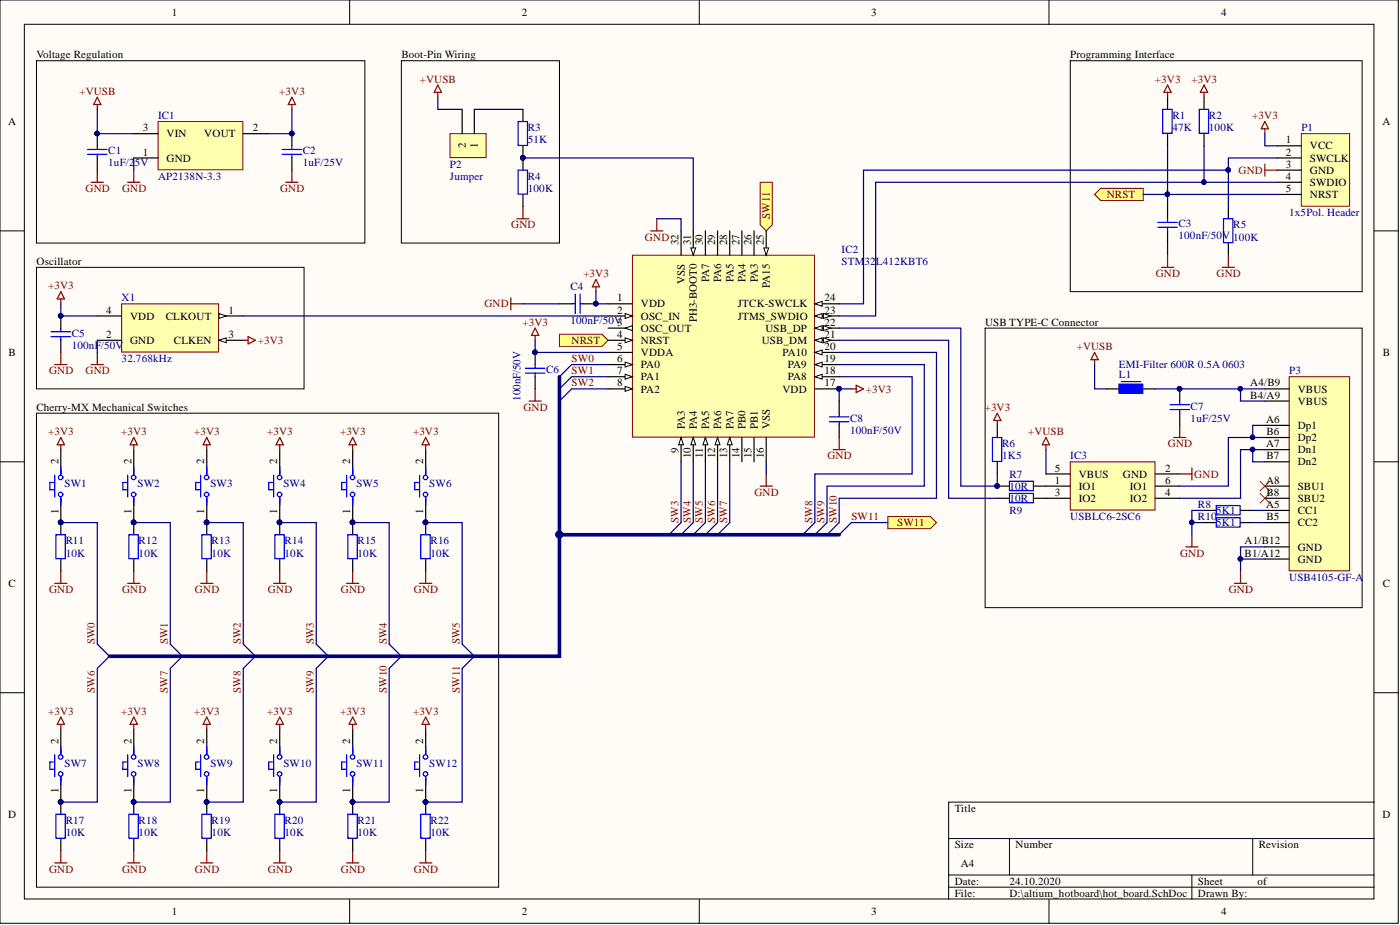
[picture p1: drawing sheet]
<svg xmlns="http://www.w3.org/2000/svg" width="292mm" height="193mm" viewBox="0 0 292 193" stroke-linecap="round" stroke-linejoin="round" font-family="sans-serif">
<defs><g id="words">
<g font-size="2.3">
<text x="35.9" y="3.3">1</text>
<text x="108.9" y="3.3">2</text>
<text x="181.8" y="3.3">3</text>
<text x="254.8" y="3.3">4</text>
<text x="7.6" y="12.2">Voltage Regulation</text>
<text x="83.7" y="12.2">Boot-Pin Wiring</text>
<text x="223.3" y="12.2">Programming Interface</text>
<text x="1.7" y="26.1">A</text>
<text x="29.8" y="27.4">3</text>
<text x="34.8" y="28.6">VIN</text>
<text x="42.6" y="28.6">VOUT</text>
<text x="52.8" y="27.4">2</text>
<text x="268.3" y="29.9">1</text>
<text x="288.4" y="26.1">A</text>
<text x="29.8" y="32.4">1</text>
<text x="34.8" y="33.7">GND</text>
<text x="97.2" y="30.8" transform="rotate(-90 97.2 30.8)">2</text>
<text x="99.7" y="30.8" transform="rotate(-90 99.7 30.8)">1</text>
<text x="268.3" y="32.4">2</text>
<text x="268.3" y="35">3</text>
<text x="273.3" y="31.2">VCC</text>
<text x="273.3" y="33.7">SWCLK</text>
<text x="268.3" y="37.5">4</text>
<text x="268.3" y="40.1">5</text>
<text x="273.3" y="36.3">GND</text>
<text x="273.3" y="38.8">SWDIO</text>
<text x="273.3" y="41.3">NRST</text>
<text x="141.6" y="51.2" transform="rotate(-90 141.6 51.2)">32</text>
<text x="144.1" y="51.2" transform="rotate(-90 144.1 51.2)">31</text>
<text x="146.7" y="51.2" transform="rotate(-90 146.7 51.2)">30</text>
<text x="149.2" y="51.2" transform="rotate(-90 149.2 51.2)">29</text>
<text x="151.7" y="51.2" transform="rotate(-90 151.7 51.2)">28</text>
<text x="154.3" y="51.2" transform="rotate(-90 154.3 51.2)">27</text>
<text x="156.8" y="51.2" transform="rotate(-90 156.8 51.2)">26</text>
<text x="159.4" y="51.2" transform="rotate(-90 159.4 51.2)">25</text>
<text x="7.6" y="55.3">Oscillator</text>
<text x="142.9" y="59.2" transform="rotate(-90 142.9 59.2)">VSS</text>
<text x="147.9" y="58.9" transform="rotate(-90 147.9 58.9)">PA7</text>
<text x="150.5" y="58.9" transform="rotate(-90 150.5 58.9)">PA6</text>
<text x="153" y="58.9" transform="rotate(-90 153 58.9)">PA5</text>
<text x="155.6" y="58.9" transform="rotate(-90 155.6 58.9)">PA4</text>
<text x="158.1" y="58.9" transform="rotate(-90 158.1 58.9)">PA3</text>
<text x="22.2" y="65.4">4</text>
<text x="47.7" y="65.4">1</text>
<text x="128.7" y="62.9">1</text>
<text x="128.7" y="65.4">2</text>
<text x="133.7" y="64.1">VDD</text>
<text x="153.9" y="64.1">JTCK-SWCLK</text>
<text x="160.6" y="60" transform="rotate(-90 160.6 60)">PA15</text>
<text x="172" y="65.4">23</text>
<text x="172" y="62.9">24</text>
<text x="22.2" y="70.5">2</text>
<text x="27.2" y="66.7">VDD</text>
<text x="27.2" y="71.7">GND</text>
<text x="34.6" y="66.7">CLKOUT</text>
<text x="36.3" y="71.7">CLKEN</text>
<text x="47.7" y="70.5">3</text>
<text x="128.7" y="67.9">3</text>
<text x="128.7" y="70.5">4</text>
<text x="133.7" y="66.7">OSC_IN</text>
<text x="133.7" y="69.2">OSC_OUT</text>
<text x="133.7" y="71.7">NRST</text>
<text x="145.4" y="67.2" transform="rotate(-90 145.4 67.2)">PH3-BOOT0</text>
<text x="153.9" y="66.7">JTMS_SWDIO</text>
<text x="158.9" y="71.7">USB_DM</text>
<text x="159.7" y="69.2">USB_DP</text>
<text x="172" y="70.5">21</text>
<text x="172" y="67.9">22</text>
<text x="205.5" y="67.9">USB TYPE-C Connector</text>
<text x="1.8" y="74.3">B</text>
<text x="128.7" y="73">5</text>
<text x="128.7" y="75.6">6</text>
<text x="133.7" y="74.3">VDDA</text>
<text x="133.7" y="76.8">PA0</text>
<text x="163.2" y="74.3">PA10</text>
<text x="164.3" y="76.8">PA9</text>
<text x="172" y="75.6">19</text>
<text x="172" y="73">20</text>
<text x="288.5" y="74.3">B</text>
<text x="128.7" y="78.1">7</text>
<text x="128.7" y="80.6">8</text>
<text x="133.7" y="79.4">PA1</text>
<text x="133.7" y="81.9">PA2</text>
<text x="163.2" y="81.9">VDD</text>
<text x="164.3" y="79.4">PA8</text>
<text x="172" y="80.6">17</text>
<text x="172" y="78.1">18</text>
<text x="260.9" y="80.6">A4/B9</text>
<text x="260.9" y="83.2">B4/A9</text>
<text x="270.8" y="81.9">VBUS</text>
<text x="7.6" y="85.7">Cherry-MX Mechanical Switches</text>
<text x="142.9" y="89.5" transform="rotate(-90 142.9 89.5)">PA3</text>
<text x="145.4" y="89.5" transform="rotate(-90 145.4 89.5)">PA4</text>
<text x="147.9" y="89.5" transform="rotate(-90 147.9 89.5)">PA5</text>
<text x="150.5" y="89.5" transform="rotate(-90 150.5 89.5)">PA6</text>
<text x="153" y="89.5" transform="rotate(-90 153 89.5)">PA7</text>
<text x="155.6" y="89.5" transform="rotate(-90 155.6 89.5)">PB0</text>
<text x="158.1" y="89.5" transform="rotate(-90 158.1 89.5)">PB1</text>
<text x="160.6" y="89.5" transform="rotate(-90 160.6 89.5)">VSS</text>
<text x="264.2" y="88.2">A6</text>
<text x="270.8" y="89.5">Dp1</text>
<text x="270.8" y="84.4">VBUS</text>
<text x="141.6" y="94.5" transform="rotate(-90 141.6 94.5)">9</text>
<text x="144.1" y="95.6" transform="rotate(-90 144.1 95.6)">10</text>
<text x="146.7" y="95.5" transform="rotate(-90 146.7 95.5)">11</text>
<text x="149.2" y="95.6" transform="rotate(-90 149.2 95.6)">12</text>
<text x="151.7" y="95.6" transform="rotate(-90 151.7 95.6)">13</text>
<text x="154.3" y="95.6" transform="rotate(-90 154.3 95.6)">14</text>
<text x="156.8" y="95.6" transform="rotate(-90 156.8 95.6)">15</text>
<text x="159.4" y="95.6" transform="rotate(-90 159.4 95.6)">16</text>
<text x="264.2" y="93.3">A7</text>
<text x="264.2" y="95.8">B7</text>
<text x="264.2" y="90.8">B6</text>
<text x="270.8" y="94.6">Dn1</text>
<text x="270.8" y="92">Dp2</text>
<text x="12.2" y="96.8" transform="rotate(-90 12.2 96.8)">2</text>
<text x="27.4" y="96.8" transform="rotate(-90 27.4 96.8)">2</text>
<text x="42.6" y="96.8" transform="rotate(-90 42.6 96.8)">2</text>
<text x="57.9" y="96.8" transform="rotate(-90 57.9 96.8)">2</text>
<text x="73.1" y="96.8" transform="rotate(-90 73.1 96.8)">2</text>
<text x="88.3" y="96.8" transform="rotate(-90 88.3 96.8)">2</text>
<text x="220.1" y="98.4">5</text>
<text x="220.1" y="100.9">1</text>
<text x="225.1" y="99.6">VBUS</text>
<text x="234.3" y="99.6">GND</text>
<text x="243.1" y="98.4">2</text>
<text x="243.1" y="100.9">6</text>
<text x="264.2" y="100.9">A8</text>
<text x="270.8" y="97.1">Dn2</text>
<text x="12.2" y="107.2" transform="rotate(-90 12.2 107.2)">1</text>
<text x="27.4" y="107.2" transform="rotate(-90 27.4 107.2)">1</text>
<text x="42.6" y="107.2" transform="rotate(-90 42.6 107.2)">1</text>
<text x="57.9" y="107.2" transform="rotate(-90 57.9 107.2)">1</text>
<text x="73.1" y="107.2" transform="rotate(-90 73.1 107.2)">1</text>
<text x="88.3" y="107.2" transform="rotate(-90 88.3 107.2)">1</text>
<text x="220.1" y="103.4">3</text>
<text x="225.1" y="102.2">IO1</text>
<text x="225.1" y="104.7">IO2</text>
<text x="235.7" y="102.2">IO1</text>
<text x="235.7" y="104.7">IO2</text>
<text x="243.1" y="103.4">4</text>
<text x="264.2" y="106">A5</text>
<text x="264.2" y="103.4">B8</text>
<text x="270.8" y="104.7">SBU2</text>
<text x="270.8" y="107.2">CC1</text>
<text x="270.8" y="102.2">SBU1</text>
<text x="259.7" y="113.6">A1/B12</text>
<text x="264.2" y="108.5">B5</text>
<text x="270.8" y="109.8">CC2</text>
<text x="259.7" y="116.1">B1/A12</text>
<text x="270.8" y="114.9">GND</text>
<text x="270.8" y="117.4">GND</text>
<text x="1.8" y="122.5">C</text>
<text x="288.5" y="122.5">C</text>
<text x="12.2" y="155.2" transform="rotate(-90 12.2 155.2)">2</text>
<text x="27.4" y="155.2" transform="rotate(-90 27.4 155.2)">2</text>
<text x="42.6" y="155.2" transform="rotate(-90 42.6 155.2)">2</text>
<text x="57.9" y="155.2" transform="rotate(-90 57.9 155.2)">2</text>
<text x="73.1" y="155.2" transform="rotate(-90 73.1 155.2)">2</text>
<text x="88.3" y="155.2" transform="rotate(-90 88.3 155.2)">2</text>
<text x="12.2" y="165.5" transform="rotate(-90 12.2 165.5)">1</text>
<text x="27.4" y="165.5" transform="rotate(-90 27.4 165.5)">1</text>
<text x="42.6" y="165.5" transform="rotate(-90 42.6 165.5)">1</text>
<text x="57.9" y="165.5" transform="rotate(-90 57.9 165.5)">1</text>
<text x="73.1" y="165.5" transform="rotate(-90 73.1 165.5)">1</text>
<text x="88.3" y="165.5" transform="rotate(-90 88.3 165.5)">1</text>
<text x="1.7" y="170.6">D</text>
<text x="199.2" y="169.4">Title</text>
<text x="288.4" y="170.6">D</text>
<text x="199.2" y="177">Size</text>
<text x="211.9" y="177">Number</text>
<text x="262.6" y="177">Revision</text>
<text x="199.2" y="184.6">Date:</text>
<text x="200.5" y="180.8">A4</text>
<text x="210.6" y="184.6">24.10.2020</text>
<text x="249.9" y="184.6">Sheet</text>
<text x="262.3" y="184.6">of</text>
<text x="35.9" y="190.9">1</text>
<text x="108.9" y="190.9">2</text>
<text x="181.8" y="190.9">3</text>
<text x="199.2" y="187.1">File:</text>
<text x="210.6" y="187.1">D:\altium_hotboard\hot_board.SchDoc</text>
<text x="249.9" y="187.1">Drawn By:</text>
<text x="254.8" y="190.9">4</text>
</g>
<g font-size="2.3" fill="#800000">
<text x="87.6" y="17.2">+VUSB</text>
<text x="241" y="17.2">+3V3</text>
<text x="248.6" y="17.2">+3V3</text>
<text x="16.6" y="19.8">+VUSB</text>
<text x="58.3" y="19.8">+3V3</text>
<text x="261.3" y="24.8">+3V3</text>
<text x="17.8" y="40.1">GND</text>
<text x="25.5" y="40.1">GND</text>
<text x="58.4" y="40.1">GND</text>
<text x="230.9" y="41.3">NRST</text>
<text x="258.4" y="36.3">GND</text>
<text x="106.7" y="47.7">GND</text>
<text x="160.6" y="45.6" transform="rotate(-90 160.6 45.6)">SW11</text>
<text x="134.6" y="50.2">GND</text>
<text x="121.7" y="57.8">+3V3</text>
<text x="241.1" y="57.8">GND</text>
<text x="253.8" y="57.8">GND</text>
<text x="10.1" y="60.3">+3V3</text>
<text x="101.1" y="64.1">GND</text>
<text x="53.8" y="71.7">+3V3</text>
<text x="109" y="67.9">+3V3</text>
<text x="119.3" y="71.7">NRST</text>
<text x="119.3" y="75.6">SW0</text>
<text x="224.7" y="73">+VUSB</text>
<text x="10.2" y="78.1">GND</text>
<text x="17.8" y="78.1">GND</text>
<text x="119.3" y="78.1">SW1</text>
<text x="119.3" y="80.6">SW2</text>
<text x="180.7" y="81.9">+3V3</text>
<text x="109.2" y="85.7">GND</text>
<text x="205.5" y="85.7">+3V3</text>
<text x="10.1" y="90.8">+3V3</text>
<text x="25.3" y="90.8">+3V3</text>
<text x="40.5" y="90.8">+3V3</text>
<text x="55.7" y="90.8">+3V3</text>
<text x="71" y="90.8">+3V3</text>
<text x="86.2" y="90.8">+3V3</text>
<text x="172.6" y="95.8">GND</text>
<text x="214.5" y="90.8">+VUSB</text>
<text x="243.7" y="93.3">GND</text>
<text x="249.2" y="99.6">GND</text>
<text x="157.4" y="103.4">GND</text>
<text x="141.6" y="109" transform="rotate(-90 141.6 109)">SW3</text>
<text x="144.1" y="109" transform="rotate(-90 144.1 109)">SW4</text>
<text x="146.7" y="109" transform="rotate(-90 146.7 109)">SW5</text>
<text x="149.2" y="109" transform="rotate(-90 149.2 109)">SW6</text>
<text x="151.7" y="109" transform="rotate(-90 151.7 109)">SW7</text>
<text x="169.5" y="109" transform="rotate(-90 169.5 109)">SW8</text>
<text x="172" y="109" transform="rotate(-90 172 109)">SW9</text>
<text x="174.6" y="109" transform="rotate(-90 174.6 109)">SW10</text>
<text x="177.6" y="108.5">SW11</text>
<text x="187.2" y="109.8">SW11</text>
<text x="246.2" y="116.1">GND</text>
<text x="10.2" y="123.7">GND</text>
<text x="25.5" y="123.7">GND</text>
<text x="40.7" y="123.7">GND</text>
<text x="55.9" y="123.7">GND</text>
<text x="71.1" y="123.7">GND</text>
<text x="86.4" y="123.7">GND</text>
<text x="256.4" y="123.7">GND</text>
<text x="19.8" y="134.4" transform="rotate(-90 19.8 134.4)">SW0</text>
<text x="35" y="134.4" transform="rotate(-90 35 134.4)">SW1</text>
<text x="50.2" y="134.4" transform="rotate(-90 50.2 134.4)">SW2</text>
<text x="65.5" y="134.4" transform="rotate(-90 65.5 134.4)">SW3</text>
<text x="80.7" y="134.4" transform="rotate(-90 80.7 134.4)">SW4</text>
<text x="95.9" y="134.4" transform="rotate(-90 95.9 134.4)">SW5</text>
<text x="10.1" y="149.1">+3V3</text>
<text x="19.8" y="144.5" transform="rotate(-90 19.8 144.5)">SW6</text>
<text x="25.3" y="149.1">+3V3</text>
<text x="35" y="144.5" transform="rotate(-90 35 144.5)">SW7</text>
<text x="40.5" y="149.1">+3V3</text>
<text x="50.2" y="144.5" transform="rotate(-90 50.2 144.5)">SW8</text>
<text x="55.7" y="149.1">+3V3</text>
<text x="65.5" y="144.5" transform="rotate(-90 65.5 144.5)">SW9</text>
<text x="71" y="149.1">+3V3</text>
<text x="80.7" y="144.5" transform="rotate(-90 80.7 144.5)">SW10</text>
<text x="86.2" y="149.1">+3V3</text>
<text x="95.9" y="144.5" transform="rotate(-90 95.9 144.5)">SW11</text>
<text x="10.2" y="182">GND</text>
<text x="25.5" y="182">GND</text>
<text x="40.7" y="182">GND</text>
<text x="55.9" y="182">GND</text>
<text x="71.1" y="182">GND</text>
<text x="86.4" y="182">GND</text>
</g>
<g font-size="2.3" fill="#000080">
<text x="33" y="24.8">IC1</text>
<text x="110.1" y="27.4">R3</text>
<text x="110.1" y="29.9">51K</text>
<text x="244.6" y="24.8">R1</text>
<text x="244.6" y="27.4">47K</text>
<text x="252.2" y="24.8">R2</text>
<text x="252.2" y="27.4">100K</text>
<text x="271.5" y="27.4">P1</text>
<text x="22.6" y="32.2">C1</text>
<text x="22.6" y="34.7">1uF/2</text>
<text x="28.1" y="34.7">5V</text>
<text x="63.2" y="32.2">C2</text>
<text x="63.2" y="34.7">1uF/25V</text>
<text x="93.9" y="35">P2</text>
<text x="33" y="37.5">AP2138N-3.3</text>
<text x="93.9" y="37.5">Jumper</text>
<text x="110.1" y="37.5">R4</text>
<text x="110.1" y="40.1">100K</text>
<text x="245.9" y="47.4">C3</text>
<text x="257.3" y="47.7">R5</text>
<text x="269" y="45.1">1x5Pol. Header</text>
<text x="175.6" y="52.7">IC2</text>
<text x="245.9" y="49.9">100nF/50V</text>
<text x="257.3" y="50.2">100K</text>
<text x="175.6" y="55.3">STM32</text>
<text x="182.8" y="55.3">L412KBT6</text>
<text x="25.4" y="62.9">X1</text>
<text x="119" y="60.6">C4</text>
<text x="15" y="70.2">C5</text>
<text x="119" y="67.7">100nF/50V</text>
<text x="15" y="72.8">100nF/50V</text>
<text x="25.4" y="75.6">32.768kHz</text>
<text x="113.9" y="77.8">C6</text>
<text x="233.5" y="76.8">EMI-Filter 600R 0.5A 0603</text>
<text x="108.6" y="83.7" transform="rotate(-90 108.6 83.7)">100nF/50V</text>
<text x="233.5" y="78.8">L1</text>
<text x="269" y="78.1">P3</text>
<text x="177.4" y="88">C8</text>
<text x="248.4" y="85.4">C7</text>
<text x="248.4" y="88">1uF/25V</text>
<text x="177.4" y="90.5">100nF/50V</text>
<text x="209.1" y="93.3">R6</text>
<text x="209.1" y="95.8">1K5</text>
<text x="223.3" y="95.8">IC3</text>
<text x="13.4" y="101.7">SW1</text>
<text x="28.7" y="101.7">SW2</text>
<text x="43.9" y="101.7">SW3</text>
<text x="59.1" y="101.7">SW4</text>
<text x="74.3" y="101.7">SW5</text>
<text x="89.6" y="101.7">SW6</text>
<text x="210.6" y="99.6">R7</text>
<text x="210.6" y="102.2">10R</text>
<text x="210.6" y="107.2">R9</text>
<text x="210.6" y="104.7">10R</text>
<text x="249.9" y="106">R8</text>
<text x="253.8" y="107.2">5K1</text>
<text x="13.7" y="113.6">R11</text>
<text x="28.9" y="113.6">R12</text>
<text x="44.2" y="113.6">R13</text>
<text x="59.4" y="113.6">R14</text>
<text x="74.6" y="113.6">R15</text>
<text x="89.8" y="113.6">R16</text>
<text x="223.3" y="108.5">USBLC6-2SC6</text>
<text x="249.9" y="108.5">R10</text>
<text x="253.8" y="109.8">5K1</text>
<text x="13.7" y="116.1">10K</text>
<text x="28.9" y="116.1">10K</text>
<text x="44.2" y="116.1">10K</text>
<text x="59.4" y="116.1">10K</text>
<text x="74.6" y="116.1">10K</text>
<text x="89.8" y="116.1">10K</text>
<text x="269" y="121.2">USB4105-GF-A</text>
<text x="13.4" y="160">SW7</text>
<text x="28.7" y="160">SW8</text>
<text x="43.9" y="160">SW9</text>
<text x="59.1" y="160">SW10</text>
<text x="74.3" y="160">SW11</text>
<text x="89.6" y="160">SW12</text>
<text x="13.7" y="171.9">R17</text>
<text x="28.9" y="171.9">R18</text>
<text x="44.2" y="171.9">R19</text>
<text x="59.4" y="171.9">R20</text>
<text x="74.6" y="171.9">R21</text>
<text x="89.8" y="171.9">R22</text>
<text x="13.7" y="174.4">10K</text>
<text x="28.9" y="174.4">10K</text>
<text x="44.2" y="174.4">10K</text>
<text x="59.4" y="174.4">10K</text>
<text x="74.6" y="174.4">10K</text>
<text x="89.8" y="174.4">10K</text>
</g>
</g></defs>
<g fill="#fffcf8" stroke="#000" stroke-width=".21">
<path d="M0 0h291.7v192.6h-291.7z"/>
<path d="M5.1 5.1h281.6v182.4h-281.6z"/>
</g>
<g fill="none" stroke="#000" stroke-width=".21">
<path d="M73 0v5.1M145.9 0v5.1M218.9 0v5.1M0 48.2h5.1M286.7 48.2h5.1M0 96.3h5.1M286.7 96.3h5.1M0 144.5h5.1M286.7 144.5h5.1M197.9 174.9h88.8M210.6 174.9v7.6M261.4 174.9v7.6"/>
<path d="M286.7 167.3h-88.8v20.3M73 187.6v5.1M145.9 187.6v5.1M197.9 182.5h88.8M197.9 185.1h88.8M218.9 187.6v5.1M248.7 182.5v5.1"/>
</g>
<g fill="none" stroke="#000" stroke-width=".25">
<path d="M12.7 93.8v5.1M27.9 93.8v5.1M43.1 93.8v5.1M58.4 93.8v5.1M73.6 93.8v5.1M88.8 93.8v5.1M12.7 103.9v5.1M27.9 103.9v5.1M43.1 103.9v5.1M58.4 103.9v5.1M73.6 103.9v5.1M88.8 103.9v5.1"/>
<path d="M12.7 152.1v5.1M27.9 152.1v5.1M43.1 152.1v5.1M58.4 152.1v5.1M73.6 152.1v5.1M88.8 152.1v5.1M12.7 162.3v5M27.9 162.3v5M43.1 162.3v5M58.4 162.3v5M73.6 162.3v5M88.8 162.3v5"/>
</g>
<g fill="#000080" stroke="#000080" stroke-width=".21">
<circle cx="73.6" cy="109" r=".47"/>
<circle cx="88.8" cy="109" r=".47"/>
<circle cx="12.6" cy="167.3" r=".47"/>
<circle cx="27.9" cy="167.3" r=".47"/>
<circle cx="43.1" cy="167.3" r=".47"/>
<circle cx="58.3" cy="167.3" r=".47"/>
<circle cx="73.6" cy="167.3" r=".47"/>
<circle cx="88.8" cy="167.3" r=".47"/>
<circle cx="12.6" cy="109" r=".47"/>
<circle cx="27.9" cy="109" r=".47"/>
<circle cx="43.1" cy="109" r=".47"/>
<circle cx="58.3" cy="109" r=".47"/>
</g>
<g fill="none" stroke="#00f" stroke-width=".25">
<path d="M11.4 99.1v4.6M12.7 97.4v1.7M26.6 99.1v4.6M27.9 97.4v1.7M41.9 99.1v4.6M43.1 97.4v1.7M57.1 99.1v4.6M58.4 97.4v1.7M72.3 99.1v4.6M73.6 97.4v1.7M87.5 99.1v4.6M88.8 97.4v1.7"/>
<path d="M11.2 100.7h-.8v1.5h1M12.7 103.7v1.8M26.4 100.7h-.8v1.5h1M27.9 103.7v1.8M41.6 100.7h-.7v1.5h1M43.1 103.7v1.8M56.8 100.7h-.7v1.5h1M58.4 103.7v1.8M72.1 100.7h-.8v1.5h1M73.6 103.7v1.8M87.3 100.7h-.8v1.5h1M88.8 103.7v1.8"/>
<path d="M11.2 159h-.8v1.5h1M11.4 157.4v4.6M12.7 155.7v1.7M26.4 159h-.8v1.5h1M26.6 157.4v4.6M27.9 155.7v1.7M41.6 159h-.7v1.5h1M41.9 157.4v4.6M43.1 155.7v1.7M56.8 159h-.7v1.5h1M57.1 157.4v4.6M58.4 155.7v1.7"/>
<path d="M72.1 159h-.8v1.5h1M72.3 157.4v4.6M73.6 155.7v1.7M87.3 159h-.8v1.5h1M87.5 157.4v4.6M88.8 155.7v1.7M12.7 162v1.8M27.9 162v1.8M43.1 162v1.8M58.4 162v1.8M73.6 162v1.8M88.8 162v1.8"/>
<circle cx="12.6" cy="99.6" r=".47"/>
<circle cx="27.9" cy="99.6" r=".47"/>
<circle cx="43.1" cy="99.6" r=".47"/>
<circle cx="58.3" cy="99.6" r=".47"/>
<circle cx="73.6" cy="99.6" r=".47"/>
<circle cx="88.8" cy="99.6" r=".47"/>
<circle cx="12.6" cy="103.1" r=".47"/>
<circle cx="27.9" cy="103.1" r=".47"/>
<circle cx="43.1" cy="103.1" r=".47"/>
<circle cx="58.3" cy="103.1" r=".47"/>
<circle cx="73.6" cy="103.1" r=".47"/>
<circle cx="88.8" cy="103.1" r=".47"/>
<circle cx="12.6" cy="157.9" r=".47"/>
<circle cx="27.9" cy="157.9" r=".47"/>
<circle cx="43.1" cy="157.9" r=".47"/>
<circle cx="58.3" cy="157.9" r=".47"/>
<circle cx="73.6" cy="157.9" r=".47"/>
<circle cx="88.8" cy="157.9" r=".47"/>
<circle cx="12.6" cy="161.5" r=".47"/>
<circle cx="27.9" cy="161.5" r=".47"/>
<circle cx="43.1" cy="161.5" r=".47"/>
<circle cx="58.3" cy="161.5" r=".47"/>
<circle cx="73.6" cy="161.5" r=".47"/>
<circle cx="88.8" cy="161.5" r=".47"/>
</g>
<g fill="none" stroke="#800000" stroke-width=".25">
<path d="M12.7 91.3l.7 1.5h-1.5zM12.7 92.8v1M27.9 91.3l.8 1.5h-1.5zM27.9 92.8v1M43.1 91.3l.8 1.5h-1.5zM43.1 92.8v1M58.4 91.3l.7 1.5h-1.5zM58.4 92.8v1M73.6 92.8v1M73.6 91.3l.7 1.5h-1.5zM88.8 91.3l.8 1.5h-1.5zM88.8 92.8v1"/>
<path d="M12.7 119.2v2.5M27.9 119.2v2.5M43.1 119.2v2.5M58.4 119.2v2.5M73.6 119.2v2.5M88.8 119.2v2.5M11.4 121.7h2.6M26.6 121.7h2.6M41.9 121.7h2.5M57.1 121.7h2.5M72.3 121.7h2.6M87.5 121.7h2.6"/>
<path d="M12.7 151.1v1M12.7 149.6l.7 1.5h-1.5zM27.9 149.6l.8 1.5h-1.5zM27.9 151.1v1M43.1 149.6l.8 1.5h-1.5zM43.1 151.1v1M58.4 149.6l.7 1.5h-1.5zM58.4 151.1v1M73.6 151.1v1M73.6 149.6l.7 1.5h-1.5zM88.8 151.1v1M88.8 149.6l.8 1.5h-1.5z"/>
<path d="M12.7 177.5v2.5M27.9 177.5v2.5M43.1 177.5v2.5M58.4 177.5v2.5M73.6 177.5v2.5M88.8 177.5v2.5M11.4 180h2.6M26.6 180h2.6M41.9 180h2.5M57.1 180h2.5M72.3 180h2.6M87.5 180h2.6"/>
</g>
<path d="M20.3 134.4l2.5 2.5-2.5 2.5M35.5 134.4l2.6 2.5-2.6 2.5M50.8 134.4l2.5 2.5-2.5 2.5M66 134.4l2.5 2.5-2.5 2.5M81.2 134.4l2.5 2.5-2.5 2.5M96.4 134.4l2.6 2.5-2.6 2.5" fill="none" stroke="#000080" stroke-width=".25"/>
<path d="M132 53.2h37.9v38h-37.9z" fill="#ffffb0" stroke="#800000" stroke-width=".21"/>
<path d="M126.9 63.4h5.1M126.9 65.9h5.1" fill="none" stroke="#000" stroke-width=".25"/>
<path d="M130.4 65.4l1.6 .5-1.6 .5z" fill="#fffcf8"/>
<path d="M130.4 65.4l1.6 .5-1.6 .5z" fill="none" stroke="#000" stroke-width=".21"/>
<path d="M126.9 68.5h5.1" fill="none" stroke="#000" stroke-width=".25"/>
<path d="M130.4 68.5l1.6-.6v1.1z" fill="#fffcf8"/>
<path d="M130.4 68.5l1.6-.6v1.1z" fill="none" stroke="#000" stroke-width=".21"/>
<path d="M126.9 71h5.1" fill="none" stroke="#000" stroke-width=".25"/>
<path d="M130.4 70.5l1.6 .5-1.6 .5z" fill="#fffcf8"/>
<path d="M130.4 70.5l1.6 .5-1.6 .5z" fill="none" stroke="#000" stroke-width=".21"/>
<path d="M126.9 73.5h5.1M126.9 76.1h5.1" fill="none" stroke="#000" stroke-width=".25"/>
<path d="M130.4 75.6l1.6 .5-1.6 .5z" fill="#fffcf8"/>
<path d="M130.4 75.6l1.6 .5-1.6 .5z" fill="none" stroke="#000" stroke-width=".21"/>
<path d="M126.9 78.6h5.1" fill="none" stroke="#000" stroke-width=".25"/>
<path d="M130.4 78.1l1.6 .5-1.6 .5z" fill="#fffcf8"/>
<path d="M130.4 78.1l1.6 .5-1.6 .5z" fill="none" stroke="#000" stroke-width=".21"/>
<path d="M126.9 81.1h5.1" fill="none" stroke="#000" stroke-width=".25"/>
<path d="M130.4 80.6l1.6 .5-1.6 .5z" fill="#fffcf8"/>
<path d="M130.4 80.6l1.6 .5-1.6 .5z" fill="none" stroke="#000" stroke-width=".21"/>
<path d="M142.1 91.3v5" fill="none" stroke="#000" stroke-width=".25"/>
<path d="M142.1 91.3l.5 1.5h-1z" fill="#fffcf8"/>
<path d="M142.1 91.3l.5 1.5h-1z" fill="none" stroke="#000" stroke-width=".21"/>
<path d="M144.6 91.3v5" fill="none" stroke="#000" stroke-width=".25"/>
<path d="M144.6 91.3l.5 1.5h-1z" fill="#fffcf8"/>
<path d="M144.6 91.3l.5 1.5h-1z" fill="none" stroke="#000" stroke-width=".21"/>
<path d="M147.2 91.3v5" fill="none" stroke="#000" stroke-width=".25"/>
<path d="M147.2 91.3l.5 1.5h-1z" fill="#fffcf8"/>
<path d="M147.2 91.3l.5 1.5h-1z" fill="none" stroke="#000" stroke-width=".21"/>
<path d="M149.7 91.3v5" fill="none" stroke="#000" stroke-width=".25"/>
<path d="M149.7 91.3l.5 1.5h-1z" fill="#fffcf8"/>
<path d="M149.7 91.3l.5 1.5h-1z" fill="none" stroke="#000" stroke-width=".21"/>
<path d="M152.3 91.3v5" fill="none" stroke="#000" stroke-width=".25"/>
<path d="M152.3 91.3l.5 1.5h-1.1z" fill="#fffcf8"/>
<path d="M152.3 91.3l.5 1.5h-1.1z" fill="none" stroke="#000" stroke-width=".21"/>
<path d="M170 78.6h5.1M154.8 91.3v5M157.3 91.3v5M159.9 91.3v5M170 81.1h5.1" fill="none" stroke="#000" stroke-width=".25"/>
<circle cx="175.1" cy="81.1" r=".47" fill="#000080" stroke="#000080" stroke-width=".21"/>
<path d="M170 78.6l1.5-.5v1z" fill="#fffcf8"/>
<path d="M170 78.6l1.5-.5v1z" fill="none" stroke="#000" stroke-width=".21"/>
<path d="M170 76.1h5.1" fill="none" stroke="#000" stroke-width=".25"/>
<path d="M170 76.1l1.5-.5v1z" fill="#fffcf8"/>
<path d="M170 76.1l1.5-.5v1z" fill="none" stroke="#000" stroke-width=".21"/>
<path d="M170 73.5h5.1" fill="none" stroke="#000" stroke-width=".25"/>
<path d="M170 73.5l1.5-.5v1z" fill="#fffcf8"/>
<path d="M170 73.5l1.5-.5v1z" fill="none" stroke="#000" stroke-width=".21"/>
<path d="M170 71h5.1" fill="none" stroke="#000" stroke-width=".25"/>
<path d="M170 71l1.5-.5v1z" fill="#fffcf8"/>
<path d="M170 71l1.5-.5v1z" fill="none" stroke="#000" stroke-width=".21"/>
<path d="M171.8 70.5l1.5 .5-1.5 .5z" fill="#fffcf8"/>
<path d="M171.8 70.5l1.5 .5-1.5 .5z" fill="none" stroke="#000" stroke-width=".21"/>
<path d="M170 68.5h5.1" fill="none" stroke="#000" stroke-width=".25"/>
<path d="M170 68.5l1.5-.6v1.1z" fill="#fffcf8"/>
<path d="M170 68.5l1.5-.6v1.1z" fill="none" stroke="#000" stroke-width=".21"/>
<path d="M171.8 67.9l1.5 .6-1.5 .5z" fill="#fffcf8"/>
<path d="M171.8 67.9l1.5 .6-1.5 .5z" fill="none" stroke="#000" stroke-width=".21"/>
<path d="M170 65.9h5.1" fill="none" stroke="#000" stroke-width=".25"/>
<path d="M170 65.9l1.5-.5v1z" fill="#fffcf8"/>
<path d="M170 65.9l1.5-.5v1z" fill="none" stroke="#000" stroke-width=".21"/>
<path d="M171.8 65.4l1.5 .5-1.5 .5z" fill="#fffcf8"/>
<path d="M171.8 65.4l1.5 .5-1.5 .5z" fill="none" stroke="#000" stroke-width=".21"/>
<path d="M170 63.4h5.1" fill="none" stroke="#000" stroke-width=".25"/>
<path d="M170 63.4l1.5-.5v1z" fill="#fffcf8"/>
<path d="M170 63.4l1.5-.5v1z" fill="none" stroke="#000" stroke-width=".21"/>
<path d="M159.9 48.2v5" fill="none" stroke="#000" stroke-width=".25"/>
<path d="M159.4 51.7h1l-.5 1.5z" fill="#fffcf8"/>
<path d="M159.4 51.7h1l-.5 1.5z" fill="none" stroke="#000" stroke-width=".21"/>
<path d="M144.6 48.2v5M147.2 48.2v5M149.7 48.2v5M152.3 48.2v5M154.8 48.2v5M157.3 48.2v5" fill="none" stroke="#000" stroke-width=".25"/>
<path d="M144.1 51.7h1l-.5 1.5z" fill="#fffcf8"/>
<path d="M144.1 51.7h1l-.5 1.5z" fill="none" stroke="#000" stroke-width=".21"/>
<path d="M142.1 48.2v5M116.7 63.4h2.6M121.8 63.4h2.5M175.1 83.7v2.5M175.1 88.7v2.6" fill="none" stroke="#000" stroke-width=".25"/>
<g fill="#000080" stroke="#000080" stroke-width=".21">
<circle cx="175.1" cy="81.1" r=".47"/>
<circle cx="124.3" cy="63.3" r=".47"/>
</g>
<path d="M119.3 63.4h.7M120 61.4v4M121 61.4v4M121 63.4h.8M173.1 87h4M173.1 88h4M175.1 86.2v.8M175.1 88v.7" fill="none" stroke="#00f" stroke-width=".25"/>
<g fill="none" stroke="#800000" stroke-width=".25">
<path d="M107.8 45.6h2.6M109.1 43.1v2.5M124.3 58.3l.8 1.5h-1.5zM124.3 59.8v1M135.8 48.2h2.5M137 45.6v2.6M106.6 62.1v2.5M106.6 63.4h2.5M159.9 98.9v2.5M173.8 93.8h2.6M175.1 91.3v2.5M177.6 81.1h1"/>
<path d="M178.6 80.4l1.6 .7-1.6 .8zM158.6 101.4h2.5M258.8 119.2v2.5M257.6 121.7h2.5"/>
</g>
<path d="M93.9 27.9h7.5v5h-7.5z" fill="#ffffb0" stroke="#800000" stroke-width=".21"/>
<g fill="none" stroke="#000" stroke-width=".25">
<path d="M96.4 22.8v5.1M99 22.8v5.1M109.1 22.8v2.6M109.1 30.4v5.1M109.1 40.6v2.5M12.7 109v2.6M12.7 116.6v2.6M27.9 109v2.6M27.9 116.6v2.6M43.1 109v2.6M43.1 116.6v2.6M58.4 109v2.6"/>
<path d="M58.4 116.6v2.6M73.6 109v2.6M73.6 116.6v2.6M88.8 109v2.6M88.8 116.6v2.6M251.2 109h2.6M258.8 109h2.6M12.7 167.3v2.6M12.7 174.9v2.6M27.9 167.3v2.6M27.9 174.9v2.6M43.1 167.3v2.6"/>
<path d="M43.1 174.9v2.6M58.4 167.3v2.6M58.4 174.9v2.6M73.6 167.3v2.6M73.6 174.9v2.6M88.8 167.3v2.6M88.8 174.9v2.6"/>
</g>
<path d="M91.4 17.7l.7 1.6h-1.5zM91.4 19.3v1M228.4 73.5l.7 1.5h-1.5zM228.4 75v1.1M244.9 91.3h2.5M246.1 88.7v2.6" fill="none" stroke="#800000" stroke-width=".25"/>
<g fill="#000080" stroke="#000080" stroke-width=".21">
<circle cx="12.6" cy="109" r=".47"/>
<circle cx="27.9" cy="109" r=".47"/>
<circle cx="43.1" cy="109" r=".47"/>
<circle cx="58.3" cy="109" r=".47"/>
<circle cx="73.6" cy="109" r=".47"/>
<circle cx="88.8" cy="109" r=".47"/>
<circle cx="12.6" cy="167.3" r=".47"/>
<circle cx="27.9" cy="167.3" r=".47"/>
<circle cx="43.1" cy="167.3" r=".47"/>
<circle cx="58.3" cy="167.3" r=".47"/>
<circle cx="73.6" cy="167.3" r=".47"/>
<circle cx="88.8" cy="167.3" r=".47"/>
<circle cx="109.1" cy="32.9" r=".47"/>
</g>
<g fill="none" stroke="#00f" stroke-width=".25">
<path d="M108.1 35.5h2v5h-2zM108.1 25.4h2v4.9h-2zM11.7 111.6h1.9v4.9h-1.9zM26.9 111.6h2v4.9h-2zM42.1 111.6h2v4.9h-2zM57.3 111.6h2v4.9h-2zM72.6 111.6h1.9v4.9h-1.9zM87.8 111.6h2v4.9h-2zM253.8 108h5v2h-5zM11.7 169.9h1.9v5h-1.9zM26.9 169.9h2v5h-2zM42.1 169.9h2v5h-2z"/>
<path d="M57.3 169.9h2v5h-2zM72.6 169.9h1.9v5h-1.9zM87.8 169.9h2v5h-2z"/>
</g>
<path d="M262.9 100.4l2 2M262.9 102.9l2 2.1M264.9 100.4l-2 2M264.9 102.9l-2 2.1" fill="none" stroke="#f00" stroke-width=".21"/>
<path d="M205.5 68.5h78.7v58.3h-78.7z" fill="none" stroke="#000" stroke-width=".21"/>
<path d="M33 25.4h17.7v10h-17.7z" fill="#ffffb0" stroke="#800000" stroke-width=".21"/>
<path d="M27.9 27.9h5.1M27.9 33h5.1M50.8 27.9h5" fill="none" stroke="#000" stroke-width=".25"/>
<path d="M19 38h2.6M20.3 21.8v1M20.3 35.5v2.5M20.3 20.3l.8 1.5h-1.6zM26.6 38h2.6M27.9 35.5v2.5M59.6 38h2.6M60.9 35.5v2.5M218.2 91.3l.8 1.5h-1.5zM218.2 92.8v1" fill="none" stroke="#800000" stroke-width=".25"/>
<path d="M7.6 12.7h68.5v38h-68.5zM83.7 12.7h33v38h-33zM7.6 86.2h96.4v98.9h-96.4z" fill="none" stroke="#000" stroke-width=".21"/>
<path d="M223.3 96.3h17.7v10.1h-17.7z" fill="#ffffb0" stroke="#800000" stroke-width=".21"/>
<path d="M218.2 98.9h5.1M241.1 98.9h5M218.2 101.4h5.1M218.2 103.9h5.1M241.1 101.4h5M241.1 103.9h5" fill="none" stroke="#000" stroke-width=".25"/>
<path d="M246.1 98.9h2.6M248.7 97.6v2.5" fill="none" stroke="#800000" stroke-width=".25"/>
<path d="M269 78.6h12.6v40.5h-12.6z" fill="#ffffb0" stroke="#800000" stroke-width=".21"/>
<path d="M263.9 81.1h5.1M263.9 96.3h5.1M263.9 88.7h5.1M263.9 93.8h5.1M263.9 91.3h5.1M263.9 83.7h5.1M263.9 114.1h5.1M263.9 103.9h5.1M263.9 106.5h5.1M263.9 101.4h5.1M263.9 109h5.1M263.9 116.6h5.1" fill="none" stroke="#000" stroke-width=".25"/>
<path d="M271.5 27.9h10.1v15.1h-10.1z" fill="#ffffb0" stroke="#800000" stroke-width=".21"/>
<path d="M251.2 20.3v2.5M251.2 27.9v2.5M266.4 30.4h5.1M266.4 33h5.1M266.4 35.5h5.1M266.4 38h5.1M243.6 43.1v2.5M243.6 48.2v2.5M256.3 43.1v2.5M256.3 50.7v2.5M266.4 40.6h5.1" fill="none" stroke="#000" stroke-width=".25"/>
<path d="M243.6 17.7l.8 1.6h-1.6zM243.6 19.3v1M251.2 17.7l.8 1.6h-1.5zM251.2 19.3v1M263.9 25.4l.8 1.5h-1.6zM263.9 26.9v1M263.9 34.2v2.6M263.9 35.5h2.5M242.3 55.8h2.6M243.6 53.2v2.6M255 55.8h2.6M256.3 53.2v2.6" fill="none" stroke="#800000" stroke-width=".25"/>
<path d="M250.2 22.8h2v5h-2zM241.6 46.4h4M241.6 47.4h4M243.6 45.6v.8M243.6 47.4v.8M255.3 45.6h1.9v5h-1.9z" fill="none" stroke="#00f" stroke-width=".25"/>
<g fill="#ffff80" stroke="#800000" stroke-width=".21">
<path d="M228.4 40.6l1.2-1.3h8.9v2.5h-8.9z" fill-rule="evenodd"/>
<path d="M116.7 69.7h8.9l1.3 1.3-1.3 1.3h-8.9z" fill-rule="evenodd"/>
</g>
<path d="M223.3 12.7h60.9v48.1h-60.9zM7.6 55.8h55.8v25.3h-55.8z" fill="none" stroke="#000" stroke-width=".21"/>
<path d="M119.3 76.1l-2.6 2.5M119.3 78.6l-2.6 2.5M119.3 81.1l-2.6 2.6M142.1 109l-2.5 2.6M144.6 109l-2.5 2.6M147.2 109l-2.6 2.6M149.7 109l-2.5 2.6M152.3 109l-2.6 2.6M170 109l-2.5 2.6M172.6 109l-2.6 2.6" fill="none" stroke="#000080" stroke-width=".25"/>
<path d="M60.9 20.3l.8 1.5h-1.6zM60.9 21.8v1M208.1 86.2l.7 1.5h-1.5zM208.1 87.7v1M247.4 114.1h2.5M248.7 111.6v2.5" fill="none" stroke="#800000" stroke-width=".25"/>
<path d="M25.4 63.4h20.2v10h-20.2z" fill="#ffffb0" stroke="#800000" stroke-width=".21"/>
<path d="M45.7 65.9h5.1" fill="none" stroke="#000" stroke-width=".25"/>
<path d="M45.7 65.4l1.5 .5-1.5 .5z" fill="#fffcf8"/>
<path d="M45.7 65.4l1.5 .5-1.5 .5z" fill="none" stroke="#000" stroke-width=".21"/>
<path d="M20.3 65.9h5.1M20.3 71h5.1M45.7 71h5.1" fill="none" stroke="#000" stroke-width=".25"/>
<path d="M45.7 71l1.5-.5v1z" fill="#fffcf8"/>
<path d="M45.7 71l1.5-.5v1z" fill="none" stroke="#000" stroke-width=".21"/>
<path d="M11.4 76.1h2.6M12.7 60.8l.7 1.6h-1.5zM12.7 62.4v1M12.7 73.5v2.6M19 76.1h2.6M20.3 73.5v2.6M50.8 71h1M51.8 70.2l1.5 .8-1.5 .7zM111.7 70v1M111.7 68.5l.7 1.5h-1.5zM110.4 83.7h2.5M111.7 81.1v2.6" fill="none" stroke="#800000" stroke-width=".25"/>
<path d="M12.7 65.9v2.6M12.7 71v2.5M111.7 73.5v2.6M111.7 78.6v2.5" fill="none" stroke="#000" stroke-width=".25"/>
<g fill="#000080" stroke="#000080" stroke-width=".21">
<circle cx="12.6" cy="65.9" r=".47"/>
<circle cx="111.6" cy="73.5" r=".47"/>
</g>
<path d="M10.7 69.2h4M10.7 70.2h4M12.7 68.5v.7M12.7 70.2v.8M109.6 76.8h4.1M109.6 77.8h4.1M111.7 76.1v.7M111.7 77.8v.8" fill="none" stroke="#00f" stroke-width=".25"/>
<path d="M175.1 109l-2.5 2.6M177.6 109l-2.5 2.6" fill="none" stroke="#000080" stroke-width=".25"/>
<g fill="#ffff80" stroke="#800000" stroke-width=".21">
<path d="M185.2 107.8h8.9l1.3 1.2-1.3 1.3h-8.9z" fill-rule="evenodd"/>
<path d="M158.6 38h2.5v8.9l-1.2 1.3-1.3-1.3z" fill-rule="evenodd"/>
</g>
<g fill="none" stroke="#000" stroke-width=".25">
<path d="M20.3 27.9v2.5M20.3 33v2.5M60.9 27.9v2.5M60.9 33v2.5M243.6 20.3v2.5M243.6 27.9v2.5M208.1 88.7v2.6M208.1 96.3v2.6M230.9 81.1h2.6M238.5 81.1h2.6M246.1 81.1v2.6M246.1 86.2v2.5"/>
<path d="M208.1 101.4h2.5M208.1 103.9h2.5M215.7 101.4h2.5M215.7 103.9h2.5M251.2 106.5h2.6M258.8 106.5h2.6"/>
</g>
<g fill="none" stroke="#00f" stroke-width=".25">
<path d="M18.3 32.2h4M18.3 31.2h4M20.3 30.4v.8M20.3 32.2v.8M58.9 32.2h4M58.9 31.2h4M60.9 30.4v.8M60.9 32.2v.8M242.6 22.8h1.9v5h-1.9zM234 79.6h4M207.1 91.3h1.9v5h-1.9zM244.1 85.4h4.1"/>
<path d="M244.1 84.4h4.1M246.1 83.7v.7M246.1 85.4v.8M210.6 100.4h5v2h-5zM210.6 102.9h5v2h-5zM253.8 105.5h5v1.9h-5z"/>
</g>
<g fill="none" stroke="#000080" stroke-width=".25">
<path d="M20.3 22.8v5.1h7.6M27.9 33v2.5M60.9 22.8v5.1h-5.1M91.4 20.3v2.5h5M99 22.8h10.1M109.1 33h35.5v15.2M243.6 30.4v12.7M251.2 30.4v7.6M256.3 35.5h-76.1v27.9h-5.1M263.9 27.9v2.5h2.5M266.4 33h-10.1v10.1M266.4 38h-83.7v27.9h-7.6"/>
<path d="M137 45.6h5.1v2.6M238.5 40.6h27.9M243.6 50.7v2.5M12.7 63.4v2.5h7.6M20.3 71v2.5M50.8 65.9h76.1M109.1 63.4h7.6M111.7 71v2.5h15.2M119.3 76.1h7.6M119.3 78.6h7.6M124.3 60.8v2.6h2.6M175.1 78.6h15.2v20.3h-20.3v10.1"/>
<path d="M175.1 76.1h17.8v25.3h-20.3v7.6M175.1 71h22.8v32.9h10.2M175.1 68.5h25.4v32.9h7.6v-2.5M175.1 73.5h20.3v30.4h-20.3v5.1M228.4 76.1v5h2.5M119.3 81.1h7.6M142.1 96.3v12.7M144.6 96.3v12.7M147.2 96.3v12.7M149.7 96.3v12.7M152.3 96.3v12.7M159.9 96.3v2.6"/>
<path d="M177.6 81.1h-2.5v2.6M218.2 93.8v5.1M241.1 81.1h22.8M258.8 81.1v2.6h5.1M261.4 93.8v2.5h2.5M263.9 88.7h-2.5v2.6M263.9 91.3h-7.6v10.1h-10.2M263.9 93.8h-5.1v10.1h-12.7M12.7 109h7.6v25.4M27.9 109h7.6v25.4M43.1 109h7.7v25.4M58.4 109h7.6v25.4"/>
<path d="M73.6 109h7.6v25.4M88.8 109h7.6v25.4M177.6 109h7.6M251.2 109h-2.5v2.6M251.2 106.5h-2.5v2.5M258.8 116.6h5.1M261.4 109h2.5M261.4 106.5h2.5M263.9 114.1h-5.1v5.1M20.3 139.4v27.9h-7.6M35.5 139.4v27.9h-7.6M50.8 139.4v27.9h-7.7"/>
<path d="M66 139.4v27.9h-7.6M81.2 139.4v27.9h-7.6M96.4 139.4v27.9h-7.6"/>
</g>
<g fill="#000080" stroke="#000080" stroke-width=".21">
<circle cx="12.6" cy="109" r=".47"/>
<circle cx="27.9" cy="109" r=".47"/>
<circle cx="43.1" cy="109" r=".47"/>
<circle cx="58.3" cy="109" r=".47"/>
<circle cx="73.6" cy="109" r=".47"/>
<circle cx="88.8" cy="109" r=".47"/>
<circle cx="88.8" cy="167.3" r=".47"/>
<circle cx="73.6" cy="167.3" r=".47"/>
<circle cx="58.3" cy="167.3" r=".47"/>
<circle cx="43.1" cy="167.3" r=".47"/>
<circle cx="27.9" cy="167.3" r=".47"/>
<circle cx="12.6" cy="167.3" r=".47"/>
<circle cx="124.3" cy="63.3" r=".47"/>
<circle cx="261.3" cy="93.8" r=".47"/>
<circle cx="261.3" cy="91.2" r=".47"/>
<circle cx="109.1" cy="32.9" r=".47"/>
<circle cx="258.8" cy="81.1" r=".47"/>
<circle cx="258.8" cy="116.6" r=".47"/>
<circle cx="20.3" cy="27.8" r=".47"/>
<circle cx="60.9" cy="27.8" r=".47"/>
<circle cx="246.1" cy="81.1" r=".47"/>
<circle cx="175.1" cy="81.1" r=".47"/>
<circle cx="251.2" cy="38" r=".47"/>
<circle cx="243.6" cy="40.5" r=".47"/>
<circle cx="256.3" cy="35.5" r=".47"/>
<circle cx="208" cy="101.4" r=".47"/>
<circle cx="12.6" cy="65.9" r=".47"/>
<circle cx="111.6" cy="73.5" r=".47"/>
<circle cx="116.7" cy="111.5" r=".72"/>
<circle cx="248.6" cy="109" r=".47"/>
</g>
<path d="M116.7 78.6v58.3h-93.9M116.7 111.6h58.4" fill="none" stroke="#000080" stroke-width=".76"/>
<path d="M233.5 80.1h5v2h-5z" fill="#00f" stroke="#00f" stroke-width=".21"/>
<use href="#words"/>
</svg>
